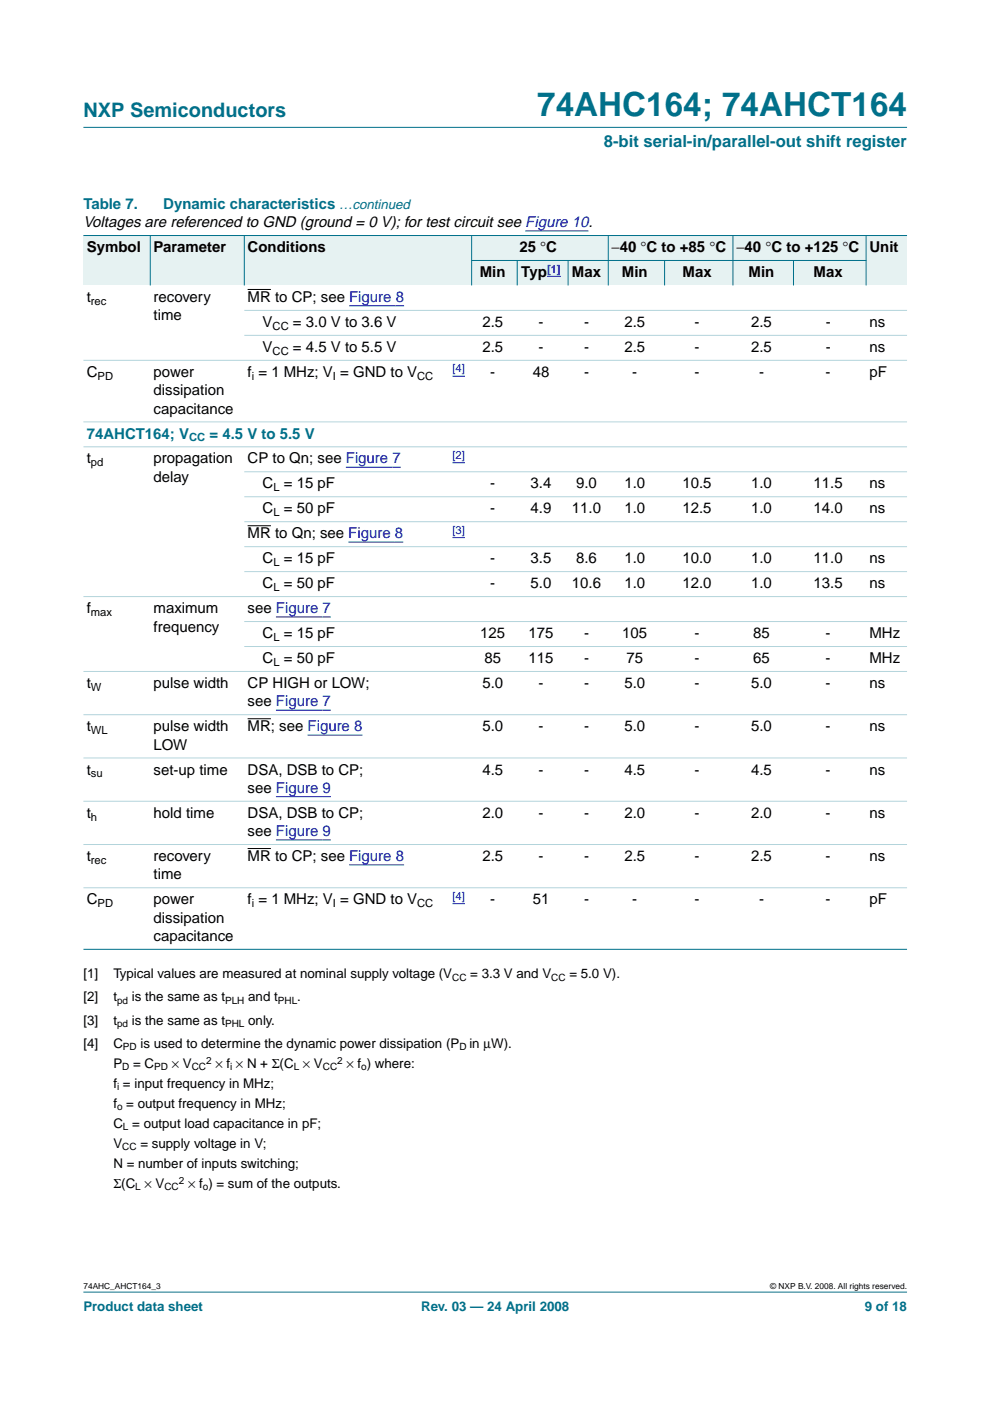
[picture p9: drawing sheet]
<svg xmlns="http://www.w3.org/2000/svg" width="210mm" height="297mm" viewBox="0 0 210 297" stroke-linecap="round" stroke-linejoin="round" font-family="sans-serif">
<defs><g id="words">
<text font-size="7.1" fill="#00708a" x="113.9" y="24.7">74AHC164; 74AHCT164</text>
<text font-size="4.2" fill="#00708a" x="17.7" y="24.9">NXP Semiconductors</text>
<text font-size="3.5" fill="#00708a" x="128" y="31.1">8-bit serial-in/parallel-out shift register</text>
<g font-size="3.2" fill="#00708a">
<text x="17.7" y="44.3">Table 7.</text>
<text x="34.6" y="44.3">Dynamic characteristics …continued</text>
<text x="18.4" y="93">74AHCT164; V</text>
<text x="44.4" y="93">= 4.5 V to 5.5 V</text>
</g>
<g font-size="3.2">
<text x="17.7" y="48.2">Voltages are referenced to GND (ground = 0 V); for test circuit see Figure 10.</text>
<text x="18.4" y="53.5">Symbol</text>
<text x="32.6" y="53.5">Parameter</text>
<text x="52.5" y="53.5">Conditions</text>
<text x="110.1" y="53.5">25 °C</text>
<text x="129.7" y="53.5">−40 °C to +85 °C</text>
<text x="156.1" y="53.5">−40 °C to +125 °C</text>
<text x="184.3" y="53.5">Unit</text>
<text x="101.7" y="58.8">Min</text>
<text x="110.5" y="58.8">Typ</text>
<text x="121.3" y="58.8">Max</text>
<text x="131.9" y="58.8">Min</text>
<text x="144.7" y="58.8">Max</text>
<text x="158.7" y="58.8">Min</text>
<text x="172.5" y="58.8">Max</text>
<text x="18.4" y="64">t</text>
<text x="32.6" y="64">recovery</text>
<text x="52.5" y="64">MR to CP; see Figure 8</text>
<text x="32.6" y="67.9">time</text>
<text x="55.7" y="69.3">V</text>
<text x="62.1" y="69.3">= 3.0 V to 3.6 V</text>
<text x="102.3" y="69.3">2.5</text>
<text x="114.2" y="69.3">-</text>
<text x="123.8" y="69.3">-</text>
<text x="132.4" y="69.3">2.5</text>
<text x="147.3" y="69.3">-</text>
<text x="159.3" y="69.3">2.5</text>
<text x="175.1" y="69.3">-</text>
<text x="184.4" y="69.3">ns</text>
<text x="55.7" y="74.6">V</text>
<text x="62.1" y="74.6">= 4.5 V to 5.5 V</text>
<text x="102.3" y="74.6">2.5</text>
<text x="114.2" y="74.6">-</text>
<text x="123.8" y="74.6">-</text>
<text x="132.4" y="74.6">2.5</text>
<text x="147.3" y="74.6">-</text>
<text x="159.3" y="74.6">2.5</text>
<text x="175.1" y="74.6">-</text>
<text x="184.4" y="74.6">ns</text>
<text x="18.4" y="79.9">C</text>
<text x="32.6" y="79.9">power</text>
<text x="32.6" y="83.8">dissipation</text>
<text x="52.5" y="79.9">f = 1 MHz; V = GND to V</text>
<text x="103.9" y="79.9">-</text>
<text x="112.9" y="79.9">48</text>
<text x="123.8" y="79.9">-</text>
<text x="134.1" y="79.9">-</text>
<text x="147.3" y="79.9">-</text>
<text x="160.9" y="79.9">-</text>
<text x="175.1" y="79.9">-</text>
<text x="184.3" y="79.9">pF</text>
<text x="32.6" y="87.7">capacitance</text>
<text x="18.4" y="98.3">t</text>
<text x="32.6" y="98.3">propagation</text>
<text x="52.5" y="98.3">CP to Qn; see Figure 7</text>
<text x="32.6" y="102.1">delay</text>
<text x="55.7" y="103.6">C = 15 pF</text>
<text x="103.9" y="103.6">-</text>
<text x="112.5" y="103.6">3.4</text>
<text x="122.1" y="103.6">9.0</text>
<text x="132.4" y="103.6">1.0</text>
<text x="144.7" y="103.6">10.5</text>
<text x="159.3" y="103.6">1.0</text>
<text x="172.5" y="103.6">11.5</text>
<text x="184.3" y="103.6">ns</text>
<text x="55.7" y="108.8">C = 50 pF</text>
<text x="103.9" y="108.8">-</text>
<text x="112.5" y="108.8">4.9</text>
<text x="121.3" y="108.8">11.0</text>
<text x="132.4" y="108.8">1.0</text>
<text x="144.7" y="108.8">12.5</text>
<text x="159.3" y="108.8">1.0</text>
<text x="172.5" y="108.8">14.0</text>
<text x="184.3" y="108.8">ns</text>
<text x="52.5" y="114.1">MR to Qn; see Figure 8</text>
<text x="55.7" y="119.4">C = 15 pF</text>
<text x="103.9" y="119.4">-</text>
<text x="112.5" y="119.4">3.5</text>
<text x="122.1" y="119.4">8.6</text>
<text x="132.4" y="119.4">1.0</text>
<text x="144.7" y="119.4">10.0</text>
<text x="159.3" y="119.4">1.0</text>
<text x="172.5" y="119.4">11.0</text>
<text x="184.3" y="119.4">ns</text>
<text x="55.7" y="124.7">C = 50 pF</text>
<text x="103.9" y="124.7">-</text>
<text x="112.5" y="124.7">5.0</text>
<text x="121.3" y="124.7">10.6</text>
<text x="132.4" y="124.7">1.0</text>
<text x="144.7" y="124.7">12.0</text>
<text x="159.3" y="124.7">1.0</text>
<text x="172.5" y="124.7">13.5</text>
<text x="184.3" y="124.7">ns</text>
<text x="18.4" y="130">f</text>
<text x="32.6" y="130">maximum</text>
<text x="52.5" y="130">see Figure 7</text>
<text x="32.6" y="133.9">frequency</text>
<text x="55.7" y="135.3">C = 15 pF</text>
<text x="101.8" y="135.3">125</text>
<text x="112.1" y="135.3">175</text>
<text x="123.8" y="135.3">-</text>
<text x="131.9" y="135.3">105</text>
<text x="147.3" y="135.3">-</text>
<text x="159.7" y="135.3">85</text>
<text x="175.1" y="135.3">-</text>
<text x="184.3" y="135.3">MHz</text>
<text x="55.7" y="140.6">C = 50 pF</text>
<text x="102.7" y="140.6">85</text>
<text x="112.1" y="140.6">115</text>
<text x="123.8" y="140.6">-</text>
<text x="132.8" y="140.6">75</text>
<text x="147.3" y="140.6">-</text>
<text x="159.7" y="140.6">65</text>
<text x="175.1" y="140.6">-</text>
<text x="184.3" y="140.6">MHz</text>
<text x="18.4" y="145.9">t</text>
<text x="32.6" y="145.9">pulse width</text>
<text x="52.5" y="149.8">see Figure 7</text>
<text x="52.5" y="145.9">CP HIGH or LOW;</text>
<text x="102.3" y="145.9">5.0</text>
<text x="114.2" y="145.9">-</text>
<text x="123.8" y="145.9">-</text>
<text x="132.4" y="145.9">5.0</text>
<text x="147.3" y="145.9">-</text>
<text x="159.3" y="145.9">5.0</text>
<text x="175.1" y="145.9">-</text>
<text x="184.4" y="145.9">ns</text>
<text x="18.4" y="155.1">t</text>
<text x="32.6" y="155.1">pulse width</text>
<text x="52.5" y="155.1">MR; see Figure 8</text>
<text x="102.3" y="155.1">5.0</text>
<text x="114.2" y="155.1">-</text>
<text x="123.8" y="155.1">-</text>
<text x="132.4" y="155.1">5.0</text>
<text x="147.3" y="155.1">-</text>
<text x="159.3" y="155.1">5.0</text>
<text x="175.1" y="155.1">-</text>
<text x="184.4" y="155.1">ns</text>
<text x="32.6" y="158.9">LOW</text>
<text x="18.4" y="164.2">t</text>
<text x="32.6" y="164.2">set-up time</text>
<text x="52.5" y="164.2">DSA, DSB to CP;</text>
<text x="102.3" y="164.2">4.5</text>
<text x="114.2" y="164.2">-</text>
<text x="123.8" y="164.2">-</text>
<text x="132.4" y="164.2">4.5</text>
<text x="147.3" y="164.2">-</text>
<text x="159.3" y="164.2">4.5</text>
<text x="175.1" y="164.2">-</text>
<text x="184.4" y="164.2">ns</text>
<text x="18.4" y="173.4">t</text>
<text x="32.6" y="173.4">hold time</text>
<text x="52.5" y="168.1">see Figure 9</text>
<text x="52.5" y="173.4">DSA, DSB to CP;</text>
<text x="102.3" y="173.4">2.0</text>
<text x="114.2" y="173.4">-</text>
<text x="123.8" y="173.4">-</text>
<text x="132.4" y="173.4">2.0</text>
<text x="147.3" y="173.4">-</text>
<text x="159.3" y="173.4">2.0</text>
<text x="175.1" y="173.4">-</text>
<text x="184.4" y="173.4">ns</text>
<text x="52.5" y="177.3">see Figure 9</text>
<text x="18.4" y="182.6">t</text>
<text x="32.6" y="182.6">recovery</text>
<text x="52.5" y="182.6">MR to CP; see Figure 8</text>
<text x="102.3" y="182.6">2.5</text>
<text x="114.2" y="182.6">-</text>
<text x="123.8" y="182.6">-</text>
<text x="132.4" y="182.6">2.5</text>
<text x="147.3" y="182.6">-</text>
<text x="159.3" y="182.6">2.5</text>
<text x="175.1" y="182.6">-</text>
<text x="184.4" y="182.6">ns</text>
<text x="18.4" y="191.8">C</text>
<text x="32.6" y="186.5">time</text>
<text x="32.6" y="191.8">power</text>
<text x="52.5" y="191.8">f = 1 MHz; V = GND to V</text>
<text x="103.9" y="191.8">-</text>
<text x="112.9" y="191.8">51</text>
<text x="123.8" y="191.8">-</text>
<text x="134.1" y="191.8">-</text>
<text x="147.3" y="191.8">-</text>
<text x="160.9" y="191.8">-</text>
<text x="175.1" y="191.8">-</text>
<text x="184.3" y="191.8">pF</text>
<text x="32.6" y="195.6">dissipation</text>
<text x="32.6" y="199.5">capacitance</text>
</g>
<g font-size="2.8">
<text x="17.7" y="207.4">[1]</text>
<text x="24" y="207.4">Typical values are measured at nominal supply voltage (V</text>
<text x="99.7" y="207.4">= 3.3 V and V</text>
<text x="120.7" y="207.4">= 5.0 V).</text>
<text x="17.7" y="212.3">[2]</text>
<text x="24" y="212.3">t</text>
<text x="28" y="212.3">is the same as t</text>
<text x="52.6" y="212.3">and t</text>
<text x="63" y="212.3">.</text>
<text x="17.7" y="217.3">[3]</text>
<text x="24" y="217.3">t</text>
<text x="28" y="217.3">is the same as t</text>
<text x="52.6" y="217.3">only.</text>
<text x="17.7" y="222.2">[4]</text>
<text x="24" y="226.4">P</text>
<text x="24" y="222.2">C</text>
<text x="28.2" y="226.4">= C</text>
<text x="29.8" y="222.2">is used to determine the dynamic power dissipation (P</text>
<text x="36.4" y="226.4">× V</text>
<text x="45.7" y="226.4">× f × N + Σ(C × V</text>
<text x="73.5" y="226.4">× f ) where:</text>
<text x="99.5" y="222.2">in µW).</text>
<text x="24" y="230.7">f = input frequency in MHz;</text>
<text x="24" y="234.9">f = output frequency in MHz;</text>
<text x="24" y="239.1">C = output load capacitance in pF;</text>
<text x="24" y="243.4">V</text>
<text x="29.8" y="243.4">= supply voltage in V;</text>
<text x="24" y="247.6">N = number of inputs switching;</text>
<text x="24" y="251.8">Σ(C × V</text>
<text x="39.9" y="251.8">× f ) = sum of the outputs.</text>
</g>
<g font-size="2.8" fill="#00708a">
<text x="17.7" y="278">Product data sheet</text>
<text x="89.3" y="278">Rev. 03 — 24 April 2008</text>
<text x="183.4" y="278">9 of 18</text>
</g>
<g font-size="2.4" fill="#00f">
<text x="116" y="57.8">[1]</text>
<text x="95.9" y="79">[4]</text>
<text x="95.9" y="97.3">[2]</text>
<text x="95.9" y="113.2">[3]</text>
<text x="95.9" y="190.8">[4]</text>
</g>
<g font-size="2.4">
<text x="19.3" y="64.6">rec</text>
<text x="57.8" y="69.9">CC</text>
<text x="57.8" y="75.2">CC</text>
<text x="20.7" y="80.5">PD</text>
<text x="53.4" y="80.5">i</text>
<text x="70.6" y="80.5">I</text>
<text x="88.5" y="80.5">CC</text>
<text x="19.3" y="98.8">pd</text>
<text x="58" y="104.1">L</text>
<text x="58" y="109.4">L</text>
<text x="58" y="120">L</text>
<text x="58" y="125.3">L</text>
<text x="19.3" y="130.6">max</text>
<text x="58" y="135.9">L</text>
<text x="58" y="141.2">L</text>
<text x="19.3" y="146.5">W</text>
<text x="19.3" y="155.6">WL</text>
<text x="19.3" y="164.8">su</text>
<text x="19.3" y="174">h</text>
<text x="19.3" y="183.2">rec</text>
<text x="20.7" y="192.3">PD</text>
<text x="53.4" y="192.3">i</text>
<text x="70.6" y="192.3">I</text>
<text x="88.5" y="192.3">CC</text>
</g>
<text font-size="2.4" fill="#00708a" x="40.1" y="93.5">CC</text>
<g font-size="2.1">
<text x="95.9" y="207.9">CC</text>
<text x="116.9" y="207.9">CC</text>
<text x="24.8" y="212.8">pd</text>
<text x="47.7" y="212.8">PLH</text>
<text x="58.9" y="212.8">PHL</text>
<text x="24.8" y="217.8">pd</text>
<text x="47.7" y="217.8">PHL</text>
<text x="25.9" y="227">D</text>
<text x="26.1" y="222.7">PD</text>
<text x="32.7" y="227">PD</text>
<text x="40.6" y="227">CC</text>
<text x="43.7" y="225.6">2</text>
<text x="48.8" y="227">i</text>
<text x="62.3" y="227">L</text>
<text x="68.4" y="227">CC</text>
<text x="71.5" y="225.6">2</text>
<text x="76.6" y="227">o</text>
<text x="97.4" y="222.7">D</text>
<text x="24.8" y="231.2">i</text>
<text x="24.8" y="235.4">o</text>
<text x="26.1" y="239.7">L</text>
<text x="25.9" y="243.9">CC</text>
<text x="37.9" y="251">2</text>
<text x="28.7" y="252.4">L</text>
<text x="34.9" y="252.4">CC</text>
<text x="43" y="252.4">o</text>
</g>
<g font-size="1.8">
<text x="17.7" y="273.4">74AHC_AHCT164_3</text>
<text x="163.3" y="273.4">© NXP B.V. 2008. All rights reserved.</text>
</g>
</g></defs>
<g fill="#00708a" stroke="#00708a" stroke-width=".21">
<path d="M17.7 273.9h174.6z"/>
<path d="M17.7 27h174.6z"/>
</g>
<path d="M52.5 61.4h4.9M52.5 111.5h4.9M52.5 152.4h4.9M52.5 179.9h4.9" fill="none" stroke="#000" stroke-width=".21"/>
<g fill="none" stroke="#00f" stroke-width=".21">
<path d="M111.4 49h13.4M74 64.8h11.7M95.9 79.8h2.7M73.3 99.1h11.7M95.9 98.1h2.7M73.9 114.9h11.6M95.9 114h2.7M58.5 130.8h11.6M58.5 150.6h11.6M65.2 155.9h11.7M58.5 168.9h11.6M58.5 178.1h11.6"/>
<path d="M74 183.4h11.7M95.9 191.6h2.7"/>
</g>
<g fill="#e6f2f2">
<path d="M17.7 49.9h14.2v10.6h-14.2z" fill-rule="evenodd"/>
<path d="M31.9 49.9h19.9v10.6h-19.9z" fill-rule="evenodd"/>
<path d="M51.8 49.9h48.2v10.6h-48.2z" fill-rule="evenodd"/>
<path d="M100 49.9h29v5.3h-29z" fill-rule="evenodd"/>
<path d="M129 49.9h26.4v5.3h-26.4z" fill-rule="evenodd"/>
<path d="M155.4 49.9h28.2v5.3h-28.2z" fill-rule="evenodd"/>
<path d="M183.6 49.9h8.7v10.6h-8.7z" fill-rule="evenodd"/>
<path d="M100 55.2h9.7v5.3h-9.7z" fill-rule="evenodd"/>
<path d="M109.7 55.2h10.8v5.3h-10.8z" fill-rule="evenodd"/>
</g>
<path d="M116 58.6h2.9z" fill="#00f" stroke="#00f" stroke-width=".21"/>
<g fill="#e6f2f2">
<path d="M120.5 55.2h8.5v5.3h-8.5z" fill-rule="evenodd"/>
<path d="M129 55.2h11.9v5.3h-11.9z" fill-rule="evenodd"/>
<path d="M140.9 55.2h14.5v5.3h-14.5z" fill-rule="evenodd"/>
<path d="M155.4 55.2h12.8v5.3h-12.8z" fill-rule="evenodd"/>
<path d="M168.2 55.2h15.4v5.3h-15.4z" fill-rule="evenodd"/>
</g>
<g fill="#00708a" stroke="#00708a" stroke-width=".21">
<path d="M31.9 49.9v10.6z"/>
<path d="M51.8 49.9v10.6z"/>
<path d="M100 49.9v10.6z"/>
<path d="M109.7 55.2v5.3z"/>
<path d="M120.5 55.2v5.3z"/>
<path d="M129 49.9v10.6z"/>
<path d="M140.9 55.2v5.3z"/>
<path d="M155.4 49.9v10.6z"/>
<path d="M168.2 55.2v5.3z"/>
<path d="M183.6 49.9v10.6z"/>
<path d="M17.7 49.9h174.6z"/>
<path d="M99.9 55.2h83.8z"/>
<path d="M17.7 201.3h174.6z"/>
</g>
<g fill="#b3d4db" stroke="#b3d4db" stroke-width=".21">
<path d="M51.8 65.8h140.5z"/>
<path d="M51.8 71.1h140.5z"/>
<path d="M17.7 76.4h174.6z"/>
<path d="M17.7 89.4h174.6z"/>
<path d="M17.7 94.7h174.6z"/>
<path d="M51.8 100h140.5z"/>
<path d="M51.8 105.3h140.5z"/>
<path d="M51.8 110.6h140.5z"/>
<path d="M51.8 115.9h140.5z"/>
<path d="M51.8 121.2h140.5z"/>
<path d="M17.7 126.5h174.6z"/>
<path d="M51.8 131.8h140.5z"/>
<path d="M51.8 137.1h140.5z"/>
<path d="M17.7 142.4h174.6z"/>
<path d="M17.7 151.5h174.6z"/>
<path d="M17.7 160.7h174.6z"/>
<path d="M17.7 169.9h174.6z"/>
<path d="M17.7 179.1h174.6z"/>
<path d="M17.7 188.2h174.6z"/>
</g>
<use href="#words"/>
</svg>
